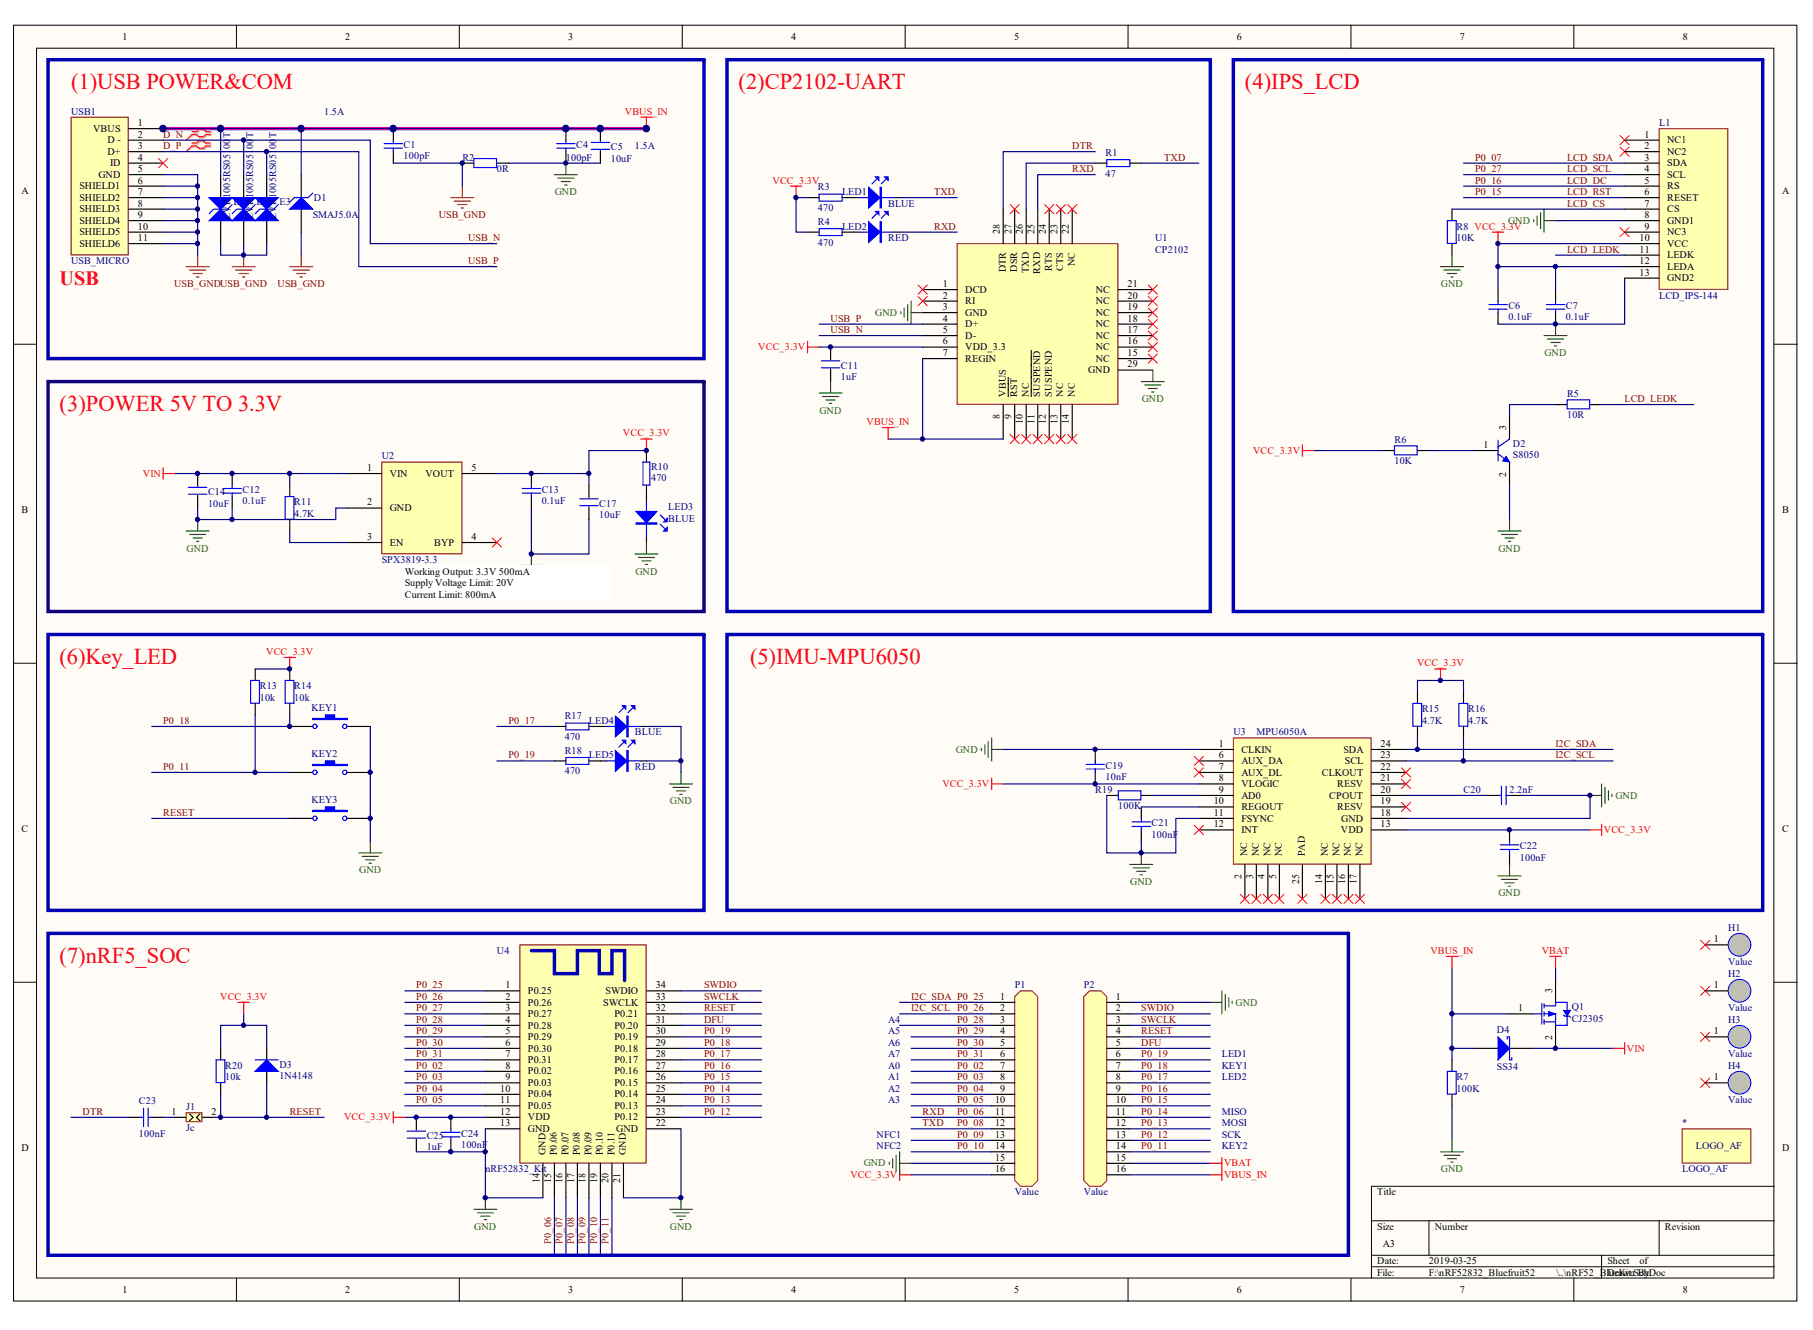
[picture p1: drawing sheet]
<svg xmlns="http://www.w3.org/2000/svg" width="277mm" height="203mm" viewBox="0 0 277 203" stroke-linecap="round" stroke-linejoin="round" font-family="sans-serif">
<defs><g id="words">
<g font-size="3.4" fill="#f00">
<text x="10.9" y="13.6">(1)USB POWER&amp;COM</text>
<text x="112.8" y="13.6">(2)CP2102-UART</text>
<text x="190.1" y="13.6">(4)IPS_LCD</text>
<text x="9.1" y="62.8">(3)POWER 5V TO 3.3V</text>
<text x="9.1" y="101.4">(6)Key_LED</text>
<text x="114.6" y="101.4">(5)IMU-MPU6050</text>
<text x="9.1" y="147.1">(7)nRF5_SOC</text>
</g>
<text font-size="3.1" fill="#f00" x="9.1" y="43.5">USB</text>
<g font-size="1.5">
<text x="18.7" y="6.1">1</text>
<text x="52.7" y="6.1">2</text>
<text x="86.8" y="6.1">3</text>
<text x="120.8" y="6.1">4</text>
<text x="154.9" y="6.1">5</text>
<text x="188.9" y="6.1">6</text>
<text x="223" y="6.1">7</text>
<text x="257" y="6.1">8</text>
<text x="14.2" y="20.1">VBUS</text>
<text x="16.4" y="23.7">D+</text>
<text x="16.4" y="21.9">D -</text>
<text x="21.1" y="19.3">1</text>
<text x="21.1" y="21">2</text>
<text x="21.1" y="22.8">3</text>
<text x="251.2" y="21">1</text>
<text x="251.2" y="22.8">2</text>
<text x="254.7" y="21.9">NC1</text>
<text x="254.7" y="23.7">NC2</text>
<text x="3.3" y="29.6">A</text>
<text x="12.1" y="28.9">SHIELD1</text>
<text x="15" y="27.2">GND</text>
<text x="16.8" y="25.4">ID</text>
<text x="21.1" y="26.3">5</text>
<text x="21.1" y="24.5">4</text>
<text x="21.1" y="28">6</text>
<text x="21.1" y="29.8">7</text>
<text x="251.2" y="24.5">3</text>
<text x="251.2" y="26.3">4</text>
<text x="251.2" y="28">5</text>
<text x="251.2" y="29.8">6</text>
<text x="254.7" y="25.4">SDA</text>
<text x="254.7" y="27.2">SCL</text>
<text x="254.7" y="28.9">RS</text>
<text x="272.2" y="29.6">A</text>
<text x="12.1" y="30.7">SHIELD2</text>
<text x="12.1" y="32.4">SHIELD3</text>
<text x="12.1" y="34.2">SHIELD4</text>
<text x="12.1" y="35.9">SHIELD5</text>
<text x="21.1" y="31.6">8</text>
<text x="21.1" y="33.3">9</text>
<text x="21.1" y="35.1">10</text>
<text x="152.7" y="35.8" transform="rotate(-90 152.7 35.8)">28</text>
<text x="154.5" y="35.8" transform="rotate(-90 154.5 35.8)">27</text>
<text x="156.2" y="35.8" transform="rotate(-90 156.2 35.8)">26</text>
<text x="158" y="35.8" transform="rotate(-90 158 35.8)">25</text>
<text x="159.8" y="35.8" transform="rotate(-90 159.8 35.8)">24</text>
<text x="161.5" y="35.8" transform="rotate(-90 161.5 35.8)">23</text>
<text x="163.3" y="35.8" transform="rotate(-90 163.3 35.8)">22</text>
<text x="251.2" y="31.6">7</text>
<text x="251.2" y="33.3">8</text>
<text x="251.2" y="35.1">9</text>
<text x="254.7" y="30.7">RESET</text>
<text x="254.7" y="32.4">CS</text>
<text x="254.7" y="34.2">GND1</text>
<text x="254.7" y="35.9">NC3</text>
<text x="12.1" y="37.7">SHIELD6</text>
<text x="21.1" y="36.8">11</text>
<text x="153.6" y="41.6" transform="rotate(-90 153.6 41.6)">DTR</text>
<text x="155.4" y="41.5" transform="rotate(-90 155.4 41.5)">DSR</text>
<text x="157.1" y="41.7" transform="rotate(-90 157.1 41.7)">TXD</text>
<text x="158.9" y="41.8" transform="rotate(-90 158.9 41.8)">RXD</text>
<text x="160.6" y="41.4" transform="rotate(-90 160.6 41.4)">RTS</text>
<text x="162.4" y="41.4" transform="rotate(-90 162.4 41.4)">CTS</text>
<text x="164.2" y="40.6" transform="rotate(-90 164.2 40.6)">NC</text>
<text x="250.4" y="36.8">10</text>
<text x="250.4" y="38.6">11</text>
<text x="250.4" y="40.3">12</text>
<text x="254.7" y="37.7">VCC</text>
<text x="254.7" y="39.5">LEDK</text>
<text x="254.7" y="41.2">LEDA</text>
<text x="144" y="43.9">1</text>
<text x="144" y="45.6">2</text>
<text x="144" y="47.4">3</text>
<text x="147.4" y="44.7">DCD</text>
<text x="147.4" y="46.5">RI</text>
<text x="167.4" y="46.5">NC</text>
<text x="167.4" y="44.7">NC</text>
<text x="172.2" y="47.4">19</text>
<text x="172.2" y="45.6">20</text>
<text x="172.2" y="43.9">21</text>
<text x="250.4" y="42.1">13</text>
<text x="254.7" y="43">GND2</text>
<text x="144" y="49.1">4</text>
<text x="144" y="50.9">5</text>
<text x="144" y="52.6">6</text>
<text x="147.4" y="48.2">GND</text>
<text x="147.4" y="50">D+</text>
<text x="147.4" y="51.8">D-</text>
<text x="147.4" y="53.5">VDD_3.3</text>
<text x="167.4" y="53.5">NC</text>
<text x="167.4" y="51.8">NC</text>
<text x="167.4" y="50">NC</text>
<text x="167.4" y="48.2">NC</text>
<text x="172.2" y="52.6">16</text>
<text x="172.2" y="50.9">17</text>
<text x="172.2" y="49.1">18</text>
<text x="144" y="54.4">7</text>
<text x="147.4" y="55.3">REGIN</text>
<text x="166.2" y="57">GND</text>
<text x="167.4" y="55.3">NC</text>
<text x="172.2" y="54.4">15</text>
<text x="172.2" y="56.1">29</text>
<text x="152.7" y="64" transform="rotate(-90 152.7 64)">8</text>
<text x="153.6" y="60.6" transform="rotate(-90 153.6 60.6)">VBUS</text>
<text x="154.5" y="64" transform="rotate(-90 154.5 64)">9</text>
<text x="155.4" y="60.6" transform="rotate(-90 155.4 60.6)">RST</text>
<text x="156.2" y="64.8" transform="rotate(-90 156.2 64.8)">10</text>
<text x="157.1" y="60.6" transform="rotate(-90 157.1 60.6)">NC</text>
<text x="158" y="64.8" transform="rotate(-90 158 64.8)">11</text>
<text x="158.9" y="60.6" transform="rotate(-90 158.9 60.6)">SUSPEND</text>
<text x="159.8" y="64.8" transform="rotate(-90 159.8 64.8)">12</text>
<text x="160.6" y="60.6" transform="rotate(-90 160.6 60.6)">SUSPEND</text>
<text x="161.5" y="64.8" transform="rotate(-90 161.5 64.8)">13</text>
<text x="162.4" y="60.6" transform="rotate(-90 162.4 60.6)">NC</text>
<text x="163.3" y="64.8" transform="rotate(-90 163.3 64.8)">14</text>
<text x="164.2" y="60.6" transform="rotate(-90 164.2 60.6)">NC</text>
<text x="230.1" y="65.7" transform="rotate(-90 230.1 65.7)">3</text>
<text x="56.1" y="72">1</text>
<text x="72" y="72">5</text>
<text x="226.6" y="68.4">1</text>
<text x="56.1" y="77.2">2</text>
<text x="59.5" y="72.8">VIN</text>
<text x="65" y="72.8">VOUT</text>
<text x="230.1" y="72.8" transform="rotate(-90 230.1 72.8)">2</text>
<text x="3.3" y="78.3">B</text>
<text x="56.1" y="82.5">3</text>
<text x="59.5" y="78.1">GND</text>
<text x="59.5" y="83.4">EN</text>
<text x="66.3" y="83.4">BYP</text>
<text x="72" y="82.5">4</text>
<text x="272.2" y="78.3">B</text>
<text x="61.8" y="87.8">Working Output: 3.3V 500mA</text>
<text x="61.8" y="89.6">Supply Voltage Limit: 20V GND</text>
<text x="61.8" y="91.3">Current Limit: 800mA</text>
<text x="186.2" y="114.1">1</text>
<text x="186.2" y="115.9">6</text>
<text x="186.2" y="117.6">7</text>
<text x="186.2" y="119.4">8</text>
<text x="189.6" y="115">CLKIN</text>
<text x="189.6" y="116.7">AUX_DA</text>
<text x="189.6" y="118.5">AUX_DL</text>
<text x="201.9" y="118.5">CLKOUT</text>
<text x="205.2" y="115">SDA</text>
<text x="205.4" y="116.7">SCL</text>
<text x="210.9" y="119.4">21</text>
<text x="210.9" y="117.6">22</text>
<text x="210.9" y="115.9">23</text>
<text x="210.9" y="114.1">24</text>
<text x="185.4" y="124.6">11</text>
<text x="185.4" y="122.9">10</text>
<text x="186.2" y="121.1">9</text>
<text x="189.6" y="120.3">VLOGIC</text>
<text x="189.6" y="125.5">FSYNC</text>
<text x="189.6" y="123.8">REGOUT</text>
<text x="189.6" y="122">AD0</text>
<text x="203.1" y="122">CPOUT</text>
<text x="204.2" y="120.3">RESV</text>
<text x="204.2" y="123.8">RESV</text>
<text x="204.9" y="125.5">GND</text>
<text x="210.9" y="124.6">18</text>
<text x="210.9" y="122.9">19</text>
<text x="210.9" y="121.1">20</text>
<text x="3.3" y="127.1">C</text>
<text x="185.4" y="126.4">12</text>
<text x="189.6" y="127.3">INT</text>
<text x="190.5" y="130.8" transform="rotate(-90 190.5 130.8)">NC</text>
<text x="192.3" y="130.8" transform="rotate(-90 192.3 130.8)">NC</text>
<text x="194" y="130.8" transform="rotate(-90 194 130.8)">NC</text>
<text x="195.8" y="130.8" transform="rotate(-90 195.8 130.8)">NC</text>
<text x="199.3" y="130.8" transform="rotate(-90 199.3 130.8)">PAD</text>
<text x="202.8" y="130.8" transform="rotate(-90 202.8 130.8)">NC</text>
<text x="204.6" y="130.8" transform="rotate(-90 204.6 130.8)">NC</text>
<text x="204.8" y="127.3">VDD</text>
<text x="206.3" y="130.8" transform="rotate(-90 206.3 130.8)">NC</text>
<text x="208.1" y="130.8" transform="rotate(-90 208.1 130.8)">NC</text>
<text x="210.9" y="126.4">13</text>
<text x="272.2" y="127.1">C</text>
<text x="189.6" y="134.3" transform="rotate(-90 189.6 134.3)">2</text>
<text x="191.4" y="134.3" transform="rotate(-90 191.4 134.3)">3</text>
<text x="193.2" y="134.3" transform="rotate(-90 193.2 134.3)">4</text>
<text x="194.9" y="134.3" transform="rotate(-90 194.9 134.3)">5</text>
<text x="198.4" y="135.1" transform="rotate(-90 198.4 135.1)">25</text>
<text x="202" y="135.1" transform="rotate(-90 202 135.1)">14</text>
<text x="203.7" y="135.1" transform="rotate(-90 203.7 135.1)">15</text>
<text x="205.5" y="135.1" transform="rotate(-90 205.5 135.1)">16</text>
<text x="207.2" y="135.1" transform="rotate(-90 207.2 135.1)">17</text>
<text x="261.8" y="144">1</text>
<text x="77.2" y="151">1</text>
<text x="77.2" y="152.7">2</text>
<text x="77.2" y="154.5">3</text>
<text x="80.6" y="151.9">P0.25</text>
<text x="80.6" y="153.6">P0.26</text>
<text x="80.6" y="155.4">P0.27</text>
<text x="92.2" y="153.6">SWCLK</text>
<text x="92.5" y="151.9">SWDIO</text>
<text x="93.8" y="155.4">P0.21</text>
<text x="100.2" y="154.5">32</text>
<text x="100.2" y="152.7">33</text>
<text x="100.2" y="151">34</text>
<text x="152.8" y="152.7">1</text>
<text x="152.8" y="154.5">2</text>
<text x="170.5" y="152.7">1</text>
<text x="170.5" y="154.5">2</text>
<text x="231.9" y="154.5">1</text>
<text x="237.1" y="151.7" transform="rotate(-90 237.1 151.7)">3</text>
<text x="261.8" y="151">1</text>
<text x="77.2" y="156.3">4</text>
<text x="77.2" y="158">5</text>
<text x="77.2" y="159.8">6</text>
<text x="77.2" y="161.5">7</text>
<text x="80.6" y="157.1">P0.28</text>
<text x="80.6" y="158.9">P0.29</text>
<text x="80.6" y="160.7">P0.30</text>
<text x="93.8" y="160.7">P0.18</text>
<text x="93.8" y="158.9">P0.19</text>
<text x="93.8" y="157.1">P0.20</text>
<text x="100.2" y="161.5">28</text>
<text x="100.2" y="159.8">29</text>
<text x="100.2" y="158">30</text>
<text x="100.2" y="156.3">31</text>
<text x="152.8" y="156.3">3</text>
<text x="152.8" y="158">4</text>
<text x="152.8" y="159.8">5</text>
<text x="152.8" y="161.5">6</text>
<text x="170.5" y="156.3">3</text>
<text x="170.5" y="158">4</text>
<text x="170.5" y="159.8">5</text>
<text x="170.5" y="161.5">6</text>
<text x="237.1" y="158.9" transform="rotate(-90 237.1 158.9)">2</text>
<text x="261.8" y="158">1</text>
<text x="76.4" y="166.8">10</text>
<text x="77.2" y="163.3">8</text>
<text x="77.2" y="165">9</text>
<text x="80.6" y="162.4">P0.31</text>
<text x="80.6" y="164.2">P0.02</text>
<text x="80.6" y="165.9">P0.03</text>
<text x="80.6" y="167.7">P0.04</text>
<text x="93.8" y="167.7">P0.14</text>
<text x="93.8" y="165.9">P0.15</text>
<text x="93.8" y="164.2">P0.16</text>
<text x="93.8" y="162.4">P0.17</text>
<text x="100.2" y="166.8">25</text>
<text x="100.2" y="165">26</text>
<text x="100.2" y="163.3">27</text>
<text x="152.8" y="163.3">7</text>
<text x="152.8" y="165">8</text>
<text x="152.8" y="166.8">9</text>
<text x="170.5" y="163.3">7</text>
<text x="170.5" y="165">8</text>
<text x="170.5" y="166.8">9</text>
<text x="261.8" y="165">1</text>
<text x="26.2" y="170.3">1</text>
<text x="32.3" y="170.3">2</text>
<text x="76.4" y="168.6">11</text>
<text x="76.4" y="170.3">12</text>
<text x="76.4" y="172.1">13</text>
<text x="80.6" y="169.4">P0.05</text>
<text x="80.6" y="171.2">VDD</text>
<text x="80.6" y="172.9">GND</text>
<text x="93.8" y="171.2">P0.12</text>
<text x="93.8" y="169.4">P0.13</text>
<text x="94.1" y="172.9">GND</text>
<text x="100.2" y="172.1">22</text>
<text x="100.2" y="170.3">23</text>
<text x="100.2" y="168.6">24</text>
<text x="152" y="168.6">10</text>
<text x="152" y="170.3">11</text>
<text x="152" y="172.1">12</text>
<text x="152" y="173.8">13</text>
<text x="170.5" y="168.6">10</text>
<text x="170.5" y="170.3">11</text>
<text x="170.5" y="172.1">12</text>
<text x="170.5" y="173.8">13</text>
<text x="3.3" y="175.8">D</text>
<text x="83.3" y="176.5" transform="rotate(-90 83.3 176.5)">GND</text>
<text x="85.1" y="176.5" transform="rotate(-90 85.1 176.5)">P0.06</text>
<text x="86.8" y="176.5" transform="rotate(-90 86.8 176.5)">P0.07</text>
<text x="88.6" y="176.5" transform="rotate(-90 88.6 176.5)">P0.08</text>
<text x="90.3" y="176.5" transform="rotate(-90 90.3 176.5)">P0.09</text>
<text x="92.1" y="176.5" transform="rotate(-90 92.1 176.5)">P0.10</text>
<text x="93.8" y="176.5" transform="rotate(-90 93.8 176.5)">P0.11</text>
<text x="95.6" y="176.5" transform="rotate(-90 95.6 176.5)">GND</text>
<text x="152" y="175.6">14</text>
<text x="152" y="177.3">15</text>
<text x="152" y="179.1">16</text>
<text x="170.5" y="175.6">14</text>
<text x="170.5" y="177.3">15</text>
<text x="170.5" y="179.1">16</text>
<text x="272.2" y="175.8">D</text>
<text x="82.4" y="180.7" transform="rotate(-90 82.4 180.7)">14</text>
<text x="84.2" y="180.7" transform="rotate(-90 84.2 180.7)">15</text>
<text x="85.9" y="180.7" transform="rotate(-90 85.9 180.7)">16</text>
<text x="87.7" y="180.7" transform="rotate(-90 87.7 180.7)">17</text>
<text x="89.5" y="180.7" transform="rotate(-90 89.5 180.7)">18</text>
<text x="91.2" y="180.7" transform="rotate(-90 91.2 180.7)">19</text>
<text x="93" y="180.7" transform="rotate(-90 93 180.7)">20</text>
<text x="94.7" y="180.7" transform="rotate(-90 94.7 180.7)">21</text>
<text x="210.4" y="182.6">Title</text>
<text x="210.4" y="187.9">Size</text>
<text x="211.2" y="190.5">A3</text>
<text x="219.2" y="187.9">Number</text>
<text x="254.3" y="187.9">Revision</text>
<text x="18.7" y="197.6">1</text>
<text x="52.7" y="197.6">2</text>
<text x="86.8" y="197.6">3</text>
<text x="120.8" y="197.6">4</text>
<text x="154.9" y="197.6">5</text>
<text x="188.9" y="197.6">6</text>
<text x="210.4" y="193.2">Date:</text>
<text x="210.4" y="194.9">File:</text>
<text x="218.3" y="193.2">2019-03-25</text>
<text x="218.3" y="194.9">F:\nRF52832_Bluefruit52</text>
<text x="223" y="197.6">7</text>
<text x="237.7" y="194.9">\..\nRF52_BlDrawn chDoc</text>
<text x="245.5" y="193.2">Sheet</text>
<text x="245.8" y="194.9">ueKit.SBy:</text>
<text x="250.4" y="193.2">of</text>
<text x="257" y="197.6">8</text>
</g>
<g font-size="1.5" fill="#000080">
<text x="10.9" y="17.5">USB1</text>
<text x="49.5" y="17.5">1.5A</text>
<text x="35.1" y="22.7" transform="rotate(-90 35.1 22.7)">00</text>
<text x="35.1" y="21.1" transform="rotate(-90 35.1 21.1)">T</text>
<text x="38.7" y="22.7" transform="rotate(-90 38.7 22.7)">00</text>
<text x="38.7" y="21.1" transform="rotate(-90 38.7 21.1)">T</text>
<text x="42.2" y="22.7" transform="rotate(-90 42.2 22.7)">00</text>
<text x="42.2" y="21.1" transform="rotate(-90 42.2 21.1)">T</text>
<text x="61.7" y="22.6">C1</text>
<text x="88" y="22.6">C4</text>
<text x="93.3" y="23">C5</text>
<text x="97" y="22.8">1.5A</text>
<text x="168.9" y="23.8">R1</text>
<text x="253.4" y="19.3">L1</text>
<text x="61.7" y="24.4">100pF</text>
<text x="70.6" y="24.5">R2</text>
<text x="75.9" y="26.3">0R</text>
<text x="86.4" y="24.5">100pF</text>
<text x="93.3" y="24.7">10uF</text>
<text x="124.9" y="29.1">R3</text>
<text x="128.6" y="29.8">LED1</text>
<text x="168.9" y="27">47</text>
<text x="35.1" y="33.5" transform="rotate(-90 35.1 33.5)">CVR1005RS051</text>
<text x="35.6" y="31.4">E1</text>
<text x="38.7" y="33.5" transform="rotate(-90 38.7 33.5)">CVR1005RS051</text>
<text x="39.2" y="31.4">E2</text>
<text x="42.2" y="33.5" transform="rotate(-90 42.2 33.5)">CVR1005RS051</text>
<text x="42.7" y="31.4">E3</text>
<text x="47.8" y="33.3">SMAJ5.0A</text>
<text x="47.9" y="30.7">D1</text>
<text x="124.9" y="32.3">470</text>
<text x="124.9" y="34.4">R4</text>
<text x="128.6" y="35.1">LED2</text>
<text x="135.7" y="31.6">BLUE</text>
<text x="222.5" y="35.1">R8 VCC_3.3V</text>
<text x="10.9" y="40.3">USB_MICRO</text>
<text x="124.9" y="37.5">470</text>
<text x="135.7" y="36.8">RED</text>
<text x="176.4" y="36.8">U1</text>
<text x="176.4" y="38.6">CP2102</text>
<text x="222.5" y="36.8">10K</text>
<text x="230.4" y="47.2">C6</text>
<text x="239.2" y="47.2">C7</text>
<text x="253.4" y="45.6">LCD_IPS-144</text>
<text x="230.4" y="48.9">0.1uF</text>
<text x="239.2" y="48.9">0.1uF</text>
<text x="128.5" y="58.1">1uF</text>
<text x="128.5" y="56.3">C11</text>
<text x="239.4" y="63.9">10R</text>
<text x="239.4" y="60.7">R5</text>
<text x="58.3" y="70.2">U2</text>
<text x="99.4" y="71.8">R10</text>
<text x="213" y="70.9">10K</text>
<text x="213" y="67.7">R6</text>
<text x="231.1" y="68.3">D2</text>
<text x="231.1" y="70">S8050</text>
<text x="31.8" y="77.4">10uF</text>
<text x="31.8" y="75.6">C14</text>
<text x="37" y="77">0.1uF</text>
<text x="37" y="75.3">C12</text>
<text x="45" y="77.2">R11</text>
<text x="82.7" y="77">0.1uF</text>
<text x="82.7" y="75.3">C13</text>
<text x="91.5" y="77.4">C17</text>
<text x="99.4" y="73.5">470</text>
<text x="102.1" y="77.9">LED3</text>
<text x="45" y="79">4.7K</text>
<text x="91.5" y="79.2">10uF</text>
<text x="102.1" y="79.7">BLUE</text>
<text x="58.3" y="86">SPX3819-3.3</text>
<text x="39.7" y="105.3">R13</text>
<text x="39.7" y="107.1">10k</text>
<text x="45" y="105.3">R14</text>
<text x="45" y="107.1">10k</text>
<text x="47.6" y="108.7">KEY1</text>
<text x="86.3" y="109.9">R17</text>
<text x="86.3" y="113.1">470</text>
<text x="90" y="110.6">LED4</text>
<text x="97" y="112.4">BLUE</text>
<text x="188.4" y="112.4">U3</text>
<text x="191.9" y="112.4">MPU6050A</text>
<text x="217.2" y="108.8">R15</text>
<text x="217.2" y="110.6">4.7K</text>
<text x="224.2" y="108.8">R16</text>
<text x="224.2" y="110.6">4.7K</text>
<text x="47.6" y="115.7">KEY2</text>
<text x="86.3" y="115.2">R18</text>
<text x="86.3" y="118.3">470</text>
<text x="90" y="115.9">LED5</text>
<text x="97" y="117.6">RED</text>
<text x="168.9" y="117.4">C19</text>
<text x="168.9" y="119.2">10nF</text>
<text x="47.6" y="122.7">KEY3</text>
<text x="167.3" y="121.1">R19</text>
<text x="170.8" y="123.6">100K</text>
<text x="223.5" y="121.1">C20</text>
<text x="230.6" y="121.1">2.2nF</text>
<text x="175.9" y="126.2">C21</text>
<text x="175.9" y="128">100nF</text>
<text x="232.2" y="129.7">C22</text>
<text x="232.2" y="131.5">100nF</text>
<text x="264" y="142.2">H1</text>
<text x="75.9" y="145.7">U4</text>
<text x="264" y="147.5">Value</text>
<text x="264" y="149.2">H2</text>
<text x="155" y="151">P1</text>
<text x="165.5" y="151">P2</text>
<text x="240.1" y="154.3">Q1</text>
<text x="264" y="154.5">Value</text>
<text x="135.7" y="156.3">A4</text>
<text x="135.7" y="158">A5</text>
<text x="135.7" y="159.8">A6</text>
<text x="135.7" y="161.5">A7</text>
<text x="186.6" y="161.5">LED1</text>
<text x="228.6" y="157.8">D4</text>
<text x="240.1" y="156.1">CJ2305</text>
<text x="264" y="156.3">H3</text>
<text x="264" y="161.5">Value</text>
<text x="34.4" y="163.3">R20</text>
<text x="34.4" y="165">10k</text>
<text x="42.7" y="163.1">D3</text>
<text x="42.7" y="164.9">1N4148</text>
<text x="135.7" y="163.3">A0</text>
<text x="135.7" y="165">A1</text>
<text x="135.7" y="166.8">A2</text>
<text x="186.6" y="165">LED2</text>
<text x="186.6" y="163.3">KEY1</text>
<text x="222.5" y="166.8">100K</text>
<text x="222.5" y="165">R7</text>
<text x="228.6" y="163.5">SS34</text>
<text x="264" y="163.3">H4</text>
<text x="21.2" y="168.7">C23</text>
<text x="21.2" y="173.6">100nF</text>
<text x="28.4" y="169.6">J1</text>
<text x="28.4" y="172.8">Jc</text>
<text x="65.2" y="174">C25</text>
<text x="70.4" y="173.6">C24</text>
<text x="133.9" y="173.8">NFC1</text>
<text x="135.7" y="168.6">A3</text>
<text x="186.6" y="173.8">SCK</text>
<text x="186.6" y="172.1">MOSI</text>
<text x="186.6" y="170.3">MISO</text>
<text x="256.9" y="172.1">*</text>
<text x="264" y="168.6">Value</text>
<text x="65.2" y="175.8">1uF</text>
<text x="70.4" y="175.4">100nF</text>
<text x="74.1" y="179.1">nRF52832_Ki</text>
<text x="83.1" y="179.1">t</text>
<text x="133.9" y="175.6">NFC2</text>
<text x="186.6" y="175.6">KEY2</text>
<text x="256.9" y="179.1">LOGO_AF</text>
<text x="259.1" y="175.6">LOGO_AF</text>
<text x="155" y="182.6">Value</text>
<text x="165.5" y="182.6">Value</text>
</g>
<g font-size="1.5" fill="#f00">
<text x="95.5" y="17.5">VBUS_IN</text>
<text x="118" y="28">VCC_3.3V</text>
<text x="115.8" y="53.5">VCC_3.3V</text>
<text x="132.4" y="64.9">VBUS_IN</text>
<text x="95.2" y="66.7">VCC_3.3V</text>
<text x="191.4" y="69.3">VCC_3.3V</text>
<text x="21.8" y="72.8">VIN</text>
<text x="40.7" y="100.1">VCC_3.3V</text>
<text x="216.4" y="101.8">VCC_3.3V</text>
<text x="144" y="120.3">VCC_3.3V</text>
<text x="245" y="127.3">VCC_3.3V</text>
<text x="218.5" y="145.7">VBUS_IN</text>
<text x="235.5" y="145.7">VBAT</text>
<text x="33.6" y="152.7">VCC_3.3V</text>
<text x="248.5" y="160.7">VIN</text>
<text x="52.6" y="171.2">VCC_3.3V</text>
<text x="129.9" y="180">VCC_3.3V</text>
<text x="187" y="180">VBUS_IN</text>
<text x="187" y="178.2">VBAT</text>
</g>
<g font-size="1.5" fill="#800000">
<text x="24.9" y="21">D_N</text>
<text x="24.9" y="22.8">D_P</text>
<text x="163.8" y="22.8">DTR</text>
<text x="142.7" y="29.8">TXD</text>
<text x="163.8" y="26.3">RXD</text>
<text x="177.8" y="24.5">TXD</text>
<text x="225.3" y="24.5">P0_07</text>
<text x="225.3" y="26.3">P0_27</text>
<text x="225.3" y="28">P0_16</text>
<text x="225.3" y="29.8">P0_15</text>
<text x="239.4" y="24.5">LCD_SDA</text>
<text x="239.4" y="26.3">LCD_SCL</text>
<text x="239.4" y="29.8">LCD_RST</text>
<text x="239.4" y="28">LCD_DC</text>
<text x="67" y="33.3">USB_GND</text>
<text x="142.7" y="35.1">RXD</text>
<text x="239.4" y="31.6">LCD_CS</text>
<text x="71.5" y="40.3">USB_P</text>
<text x="71.5" y="36.8">USB_N</text>
<text x="239.4" y="38.6">LCD_LEDK</text>
<text x="26.6" y="43.9">USB_GNDUSB_GND</text>
<text x="42.4" y="43.9">USB_GND</text>
<text x="126.9" y="49.1">USB_P</text>
<text x="126.9" y="50.9">USB_N</text>
<text x="248.2" y="61.4">LCD_LEDK</text>
<text x="24.9" y="110.6">P0_18</text>
<text x="77.7" y="110.6">P0_17</text>
<text x="24.9" y="117.6">P0_11</text>
<text x="77.7" y="115.9">P0_19</text>
<text x="237.6" y="114.1">I2C_SDA</text>
<text x="237.6" y="115.9">I2C_SCL</text>
<text x="24.9" y="124.6">RESET</text>
<text x="63.6" y="151">P0_25</text>
<text x="63.6" y="152.7">P0_26</text>
<text x="63.6" y="154.5">P0_27</text>
<text x="107.5" y="154.5">RESET</text>
<text x="107.5" y="151">SWDIO</text>
<text x="107.5" y="152.7">SWCLK</text>
<text x="139.2" y="152.7">I2C_SDA P0_25</text>
<text x="139.2" y="154.5">I2C_SCL P0_26</text>
<text x="174.3" y="154.5">SWDIO</text>
<text x="63.6" y="156.3">P0_28</text>
<text x="63.6" y="158">P0_29</text>
<text x="63.6" y="159.8">P0_30</text>
<text x="63.6" y="161.5">P0_31</text>
<text x="107.5" y="161.5">P0_17</text>
<text x="107.5" y="159.8">P0_18</text>
<text x="107.5" y="158">P0_19</text>
<text x="107.5" y="156.3">DFU</text>
<text x="146.2" y="156.3">P0_28</text>
<text x="146.2" y="158">P0_29</text>
<text x="146.2" y="159.8">P0_30</text>
<text x="146.2" y="161.5">P0_31</text>
<text x="174.3" y="161.5">P0_19</text>
<text x="174.3" y="159.8">DFU</text>
<text x="174.3" y="158">RESET</text>
<text x="174.3" y="156.3">SWCLK</text>
<text x="63.6" y="163.3">P0_02</text>
<text x="63.6" y="165">P0_03</text>
<text x="63.6" y="166.8">P0_04</text>
<text x="107.5" y="166.8">P0_14</text>
<text x="107.5" y="165">P0_15</text>
<text x="107.5" y="163.3">P0_16</text>
<text x="146.2" y="163.3">P0_02</text>
<text x="146.2" y="165">P0_03</text>
<text x="146.2" y="166.8">P0_04</text>
<text x="174.3" y="166.8">P0_16</text>
<text x="174.3" y="165">P0_17</text>
<text x="174.3" y="163.3">P0_18</text>
<text x="12.6" y="170.3">DTR</text>
<text x="44.3" y="170.3">RESET</text>
<text x="63.6" y="168.6">P0_05</text>
<text x="107.5" y="170.3">P0_12</text>
<text x="107.5" y="168.6">P0_13</text>
<text x="140.9" y="172.1">TXD</text>
<text x="140.9" y="170.3">RXD</text>
<text x="146.2" y="168.6">P0_05</text>
<text x="146.2" y="170.3">P0_06</text>
<text x="146.2" y="172.1">P0_08</text>
<text x="146.2" y="173.8">P0_09</text>
<text x="174.3" y="173.8">P0_12</text>
<text x="174.3" y="172.1">P0_13</text>
<text x="174.3" y="170.3">P0_14</text>
<text x="174.3" y="168.6">P0_15</text>
<text x="146.2" y="175.6">P0_10</text>
<text x="174.3" y="175.6">P0_11</text>
<text x="84.2" y="190" transform="rotate(-90 84.2 190)">P0_06</text>
<text x="85.9" y="190" transform="rotate(-90 85.9 190)">P0_07</text>
<text x="87.7" y="190" transform="rotate(-90 87.7 190)">P0_08</text>
<text x="89.5" y="190" transform="rotate(-90 89.5 190)">P0_09</text>
<text x="91.2" y="190" transform="rotate(-90 91.2 190)">P0_10</text>
<text x="93" y="190" transform="rotate(-90 93 190)">P0_11</text>
</g>
<g font-size="1.5" fill="#008000">
<text x="84.8" y="29.8">GND</text>
<text x="230.4" y="34.2">GND</text>
<text x="220.1" y="43.9">GND</text>
<text x="133.7" y="48.2">GND</text>
<text x="235.9" y="54.4">GND</text>
<text x="125.2" y="63.2">GND</text>
<text x="174.4" y="61.4">GND</text>
<text x="28.5" y="84.3">GND</text>
<text x="97.1" y="87.8">GND</text>
<text x="228.9" y="84.3">GND</text>
<text x="146" y="115">GND</text>
<text x="102.3" y="122.9">GND</text>
<text x="246.7" y="122">GND</text>
<text x="54.9" y="133.4">GND</text>
<text x="172.6" y="135.2">GND</text>
<text x="228.9" y="137">GND</text>
<text x="188.7" y="153.6">GND</text>
<text x="131.9" y="178.2">GND</text>
<text x="220.1" y="179.1">GND</text>
<text x="72.4" y="187.9">GND</text>
<text x="102.3" y="187.9">GND</text>
</g>
</g></defs>
<g fill="#fffcf8" stroke="#000" stroke-width=".15">
<path d="M2.1 3.9h272.4v194.9h-272.4z"/>
<path d="M5.6 7.4h265.4v187.9h-265.4z"/>
</g>
<g fill="none" stroke="#000" stroke-width=".15">
<path d="M36.1 3.9v3.5M70.2 3.9v3.5M104.2 3.9v3.5M138.3 3.9v3.5M172.3 3.9v3.5M206.4 3.9v3.5M240.4 3.9v3.5M2.1 52.6h3.5M271 52.6h3.5M2.1 101.3h3.5M271 101.3h3.5M2.1 150.1h3.5"/>
<path d="M271 150.1h3.5M36.1 195.3v3.5M70.2 195.3v3.5M104.2 195.3v3.5M138.3 195.3v3.5M172.3 195.3v3.5M206.4 195.3v3.5M209.5 186.5h61.5M209.5 191.8h61.5M209.5 193.5h61.5M218.3 186.5v5.3M240.4 195.3v3.5"/>
<path d="M244.6 191.8v3.5M253.4 186.5v5.3M271 181.2h-61.5v14.1"/>
</g>
<path d="M79.4 144.4h19.3v33.3h-19.3z" fill="#ffffb0" stroke="#800000" stroke-width=".15"/>
<g fill="none" stroke="#000" stroke-width=".18">
<path d="M74.1 151.4h5.3M74.1 153.1h5.3M74.1 154.9h5.3M74.1 156.7h5.3M74.1 158.4h5.3M98.7 151.4h5.3M98.7 153.1h5.3M98.7 154.9h5.3M98.7 156.7h5.3M98.7 158.4h5.3M74.1 160.2h5.3M74.1 161.9h5.3"/>
<path d="M74.1 163.7h5.3M74.1 165.4h5.3M74.1 167.2h5.3M74.1 169h5.3M74.1 170.7h5.3M74.1 172.5h5.3M82.9 177.7v5.3M84.7 177.7v5.3M86.4 177.7v5.3M88.2 177.7v5.3M90 177.7v5.3M91.7 177.7v5.3"/>
<path d="M93.5 177.7v5.3M95.2 177.7v5.3M98.7 160.2h5.3M98.7 161.9h5.3M98.7 163.7h5.3M98.7 165.4h5.3M98.7 167.2h5.3M98.7 169h5.3M98.7 170.7h5.3M98.7 172.5h5.3"/>
</g>
<path d="M81.2 145.2h3.5v3.6h3.5v-3.6h3.3v3.6h2v-3.6h1.9v4.6" fill="none" stroke="#0000b4" stroke-width=".53"/>
<path d="M10.9 17.9h8.7v21h-8.7z" fill="#ffffb0" stroke="#800000" stroke-width=".15"/>
<g fill="none" stroke="#000" stroke-width=".18">
<path d="M19.6 19.7h5.3M60.1 19.7v1.7M86.4 19.7v1.7M19.6 21.4h5.3M19.6 23.2h5.3M19.6 26.7h5.3M19.6 24.9h5.3M19.6 28.4h5.3M19.6 30.2h5.3M19.6 32h5.3M19.6 33.7h5.3M19.6 35.5h5.3"/>
<path d="M19.6 37.2h5.3M33.7 26.7v3.5M33.7 33.7v3.5M37.2 26.7v3.5M37.2 33.7v3.5M40.7 26.7v3.5M40.7 33.7v3.5M46 26.7v3.5M46 32v3.5M60.1 23.2v1.7M70.6 24.9h1.8M75.9 24.9h1.8"/>
<path d="M86.4 23.2v1.7M35.5 72.4v1.7M35.5 75.9v1.7M81.2 72.4v1.7M81.2 75.9v1.7M98.7 68.8v1.8M98.7 74.1v2.6M98.7 82v.9"/>
</g>
<g fill="none" stroke="#800000" stroke-width=".18">
<path d="M30.2 39v1.7M37.2 39v1.7M46 39v1.7M68.9 30.2h3.5M69.4 30.7h2.5M69.9 31.3h1.4M70.4 31.8h.4M70.6 28.4v1.8M28.4 40.7h3.6M29 41.3h2.4M29.5 41.8h1.4M30 42.3h.4"/>
<path d="M35.5 40.7h3.5M36 41.3h2.5M36.5 41.8h1.4M37 42.3h.4M44.3 40.7h3.5M44.8 41.3h2.4M45.3 41.8h1.4M45.8 42.3h.4"/>
</g>
<path d="M24.2 24.2l1.4 1.4M25.6 24.2l-1.4 1.4M29.3 20.5l-.9 .9M29.3 22.3l-.9 .9" fill="none" stroke="#f00" stroke-width=".15"/>
<g fill="#00f" stroke="#00f" stroke-width=".18">
<path d="M44.3 32l1.7-1.8 1.8 1.8z"/>
<path d="M32 33.7l1.7-1.7 1.8 1.7z"/>
<path d="M32 30.2h3.5l-1.8 1.8z"/>
<path d="M35.5 33.7l1.7-1.7 1.8 1.7z"/>
<path d="M35.5 30.2h3.5l-1.8 1.8z"/>
<path d="M39 33.7l1.7-1.7 1.8 1.7z"/>
<path d="M39 30.2h3.5l-1.8 1.8z"/>
<path d="M97.2 78.1h3.1l-1.6 1.8z"/>
<path d="M101.4 81.1l.5-.5v.5z"/>
<path d="M101.4 79.7l.5-.5v.5z"/>
<path d="M97.2 79.9h3.1v.2h-3.1z" fill-rule="evenodd"/>
</g>
<g fill="none" stroke="#00f" stroke-width=".18">
<path d="M35.5 31.3l-.7 .7h-2.1l-.7 .7M39 31.3l-.7 .7h-2.1l-.7 .7M42.5 31.3l-.7 .7h-2.1l-.7 .7M47.8 29.5l-.7 .7h-2.1l-.7 .7M58.7 21.9h2.8M58.7 22.6h2.8M60.1 21.4v.5M60.1 22.6v.6M72.4 24.2h3.4v1.4h-3.4zM85 21.9h2.8M85 22.6h2.8M86.4 21.4v.5"/>
<path d="M86.4 22.6v.6M34.1 74.6h2.8M34.1 75.3h2.8M35.5 74.1v.5M35.5 75.3v.6M79.8 74.6h2.8M79.8 75.3h2.8M81.2 74.1v.5M81.2 75.3v.6M98.2 70.6h1.1v3.5h-1.1zM98.7 76.7v5.3M100.9 78.7l.7 .7"/>
<path d="M100.9 80.1l.7 .7"/>
</g>
<path d="M29.5 20.3h.7l.3-.4h.7l.4 .4h.7M29.5 20.7h.7l.3 .4h.7l.4-.4h.7M29.5 22h.7l.3-.3h.7l.4 .3h.7M29.5 22.5h.7l.3 .3h.7l.4-.3h.7" fill="none" stroke="#d0a19e" stroke-width=".18"/>
<path d="M29.5 20.7l-1.1 .7M29.5 22.5l-1.1 .7" fill="none" stroke="#d0a19e" stroke-width=".15"/>
<path d="M97.9 17.9h1.7M98.7 17.9v1.8M29.3 20.1h.7l.4-.4h.7l.3 .4h.7M29.3 20.5h.7l.4 .4h.7l.3-.4h.7M29.3 21.9h.7l.4-.4h.7l.3 .4h.7M29.3 22.3h.7l.4 .3h.7l.3-.3h.7" fill="none" stroke="#f00" stroke-width=".18"/>
<g fill="none" stroke="#000080" stroke-width=".18">
<path d="M24.9 19.7h73.8M33.7 19.7v7M46 19.7v7M24.9 26.7h5.3v12.3M24.9 37.2h5.3M24.9 35.5h5.3M24.9 33.7h5.3M24.9 32h5.3M24.9 30.2h5.3M24.9 28.4h5.3M33.7 37.2v1.8h7v-1.8M37.2 21.4v5.3"/>
<path d="M37.2 37.2v1.8M40.7 23.2v3.5M46 35.5v3.5M60.1 24.9h10.5v3.5M77.7 24.9h14"/>
</g>
<path d="M24.9 19.7h73.8" fill="none" stroke="#f0f" stroke-width=".53"/>
<g fill="none" stroke="#008000" stroke-width=".18">
<path d="M84.7 26.7h3.5M85.2 27.2h2.5M85.7 27.7h1.4M86.3 28.3h.3M86.4 24.9v1.8M79.4 86.4h3.5M79.9 86.9h2.5M80.5 87.5h1.4M81 88h.3M81.2 84.6v1.8M97 84.6h3.5M97.5 85.2h2.5"/>
<path d="M98 85.7h1.4M98.6 86.2h.3M98.7 82.9v1.7M244.6 119.8v3.5M242.9 121.5h1.7M245.2 120.3v2.5M245.7 120.8v1.4M246.2 121.4v.3"/>
</g>
<path d="M61.8 86.4h31.6v5.2h-31.6z" fill="#fff" stroke="#fff" stroke-width=".15"/>
<path d="M7.3 58.3h100.2v35.1h-100.2z" fill="none" stroke="#11037f" stroke-width=".53"/>
<path d="M188.4 112.7h21v19.3h-21z" fill="#ffffb0" stroke="#800000" stroke-width=".15"/>
<g fill="none" stroke="#000" stroke-width=".18">
<path d="M39 102.2v1.8M39 107.5v1.7M44.3 118h3.5M44.3 102.2v1.8M44.3 107.5v1.7M44.3 111h3.5M53 118h3.6M53 111h3.6M84.7 116.3h1.7M84.7 111h1.7M90 116.3h2.6M90 111h2.6"/>
<path d="M97.9 116.3h.8M97.9 111h.8M167.3 114.5v1.8M167.3 118v1.8M183.1 114.5h5.3M183.1 116.3h5.3M183.1 118h5.3M183.1 119.8h5.3M209.5 114.5h5.3M209.5 116.3h5.3M209.5 118h5.3M209.5 119.8h5.3"/>
<path d="M216.5 105.7v1.8M216.5 111v1.7M223.5 105.7v1.8M223.5 111v1.7M169.1 121.5h1.7M174.3 121.5h1.8M174.3 123.3v1.7M174.3 126.8v1.8M183.1 126.8h5.3M183.1 125h5.3M183.1 123.3h5.3M183.1 121.5h5.3"/>
<path d="M190.1 132.1v5.2M191.9 132.1v5.2M193.7 132.1v5.2M195.4 132.1v5.2M198.9 132.1v5.2M202.5 132.1v5.2M204.2 132.1v5.2M206 132.1v5.2M207.7 132.1v5.2M209.5 126.8h5.3M209.5 125h5.3M209.5 123.3h5.3"/>
<path d="M209.5 121.5h5.3M227.1 121.5h1.7M230.6 121.5h1.7M230.6 126.8v1.8M230.6 130.3v1.8"/>
</g>
<g fill="none" stroke="#f00" stroke-width=".15">
<path d="M182.4 115.6l1.4 1.4M182.4 117.3l1.4 1.4M183.8 115.6l-1.4 1.4M183.8 117.3l-1.4 1.4M214.1 119.1l1.4 1.4M215.5 119.1l-1.4 1.4M182.4 126.1l1.4 1.4M183.8 126.1l-1.4 1.4M189.4 136.6l1.5 1.4M190.9 136.6l-1.5 1.4M191.2 136.6l1.4 1.4M192.6 136.6l-1.4 1.4"/>
<path d="M193 136.6l1.4 1.4M194.4 136.6l-1.4 1.4M194.7 136.6l1.4 1.4M196.1 136.6l-1.4 1.4M198.2 136.6l1.4 1.4M199.6 136.6l-1.4 1.4M201.7 136.6l1.5 1.4M203.2 136.6l-1.5 1.4M203.5 136.6l1.4 1.4M204.9 136.6l-1.4 1.4M205.3 136.6l1.4 1.4M206.7 136.6l-1.4 1.4"/>
<path d="M207 136.6l1.4 1.4M208.4 136.6l-1.4 1.4M214.1 122.6l1.4 1.4M215.5 122.6l-1.4 1.4"/>
</g>
<path d="M219.2 102.2h1.7M220 102.2v1.8" fill="none" stroke="#f00" stroke-width=".18"/>
<g fill="none" stroke="#008000" stroke-width=".18">
<path d="M102.3 119.8h3.5M104 118v1.8M149.9 114.3v.4M150.4 113.8v1.4M151 113.3v2.4M151.5 112.7v3.6M151.5 114.5h1.7M54.8 130.3h3.5M55.3 130.8h2.5M55.9 131.4h1.4M56.4 131.9h.3M56.6 128.6v1.7"/>
<path d="M102.8 120.3h2.4M103.3 120.8h1.4M103.8 121.4h.4M172.6 132.1h3.5M173.1 132.6h2.5M173.6 133.1h1.4M174.2 133.6h.3M174.3 130.3v1.8M228.8 133.8h3.5M229.3 134.4h2.5M229.9 134.9h1.4M230.4 135.4h.4"/>
<path d="M230.6 132.1v1.7"/>
</g>
<g fill="none" stroke="#00f" stroke-width=".18">
<path d="M38.3 104h1.3v3.4h-1.3zM43.6 104h1.3v3.4h-1.3zM86.4 115.7h3.6v1.1h-3.6zM86.4 110.5h3.6v1h-3.6zM92.6 111h5.3M92.6 116.3h5.3M95.2 108.2l-.7 .7M95.2 113.4l-.7 .8M96.6 108.2l-.7 .7M96.6 113.4l-.7 .8M165.9 117.5h2.8M165.9 116.8h2.8"/>
<path d="M167.3 116.3v.5M167.3 117.5v.5M215.8 107.5h1.4v3.5h-1.4zM222.8 107.5h1.4v3.5h-1.4zM170.8 120.8h3.5v1.4h-3.5zM172.9 126.3h2.8M172.9 125.6h2.8M174.3 125v.6M174.3 126.3v.5M228.8 121.5h.5M229.2 129.8h2.8M229.2 129.1h2.8"/>
<path d="M229.3 120.1v2.8M230 120.1v2.8M230 121.5h.6M230.6 128.6v.5M230.6 129.8v.5"/>
<circle cx="48.1" cy="111" r=".33"/>
<circle cx="48.1" cy="118" r=".33"/>
<circle cx="52.7" cy="111" r=".33"/>
<circle cx="52.7" cy="118" r=".33"/>
</g>
<g fill="none" stroke="#000080" stroke-width=".18">
<path d="M24.9 21.4h31.7v15.8h19.3M24.9 23.2h29.9v17.5h21.1M23.2 118h15.8M39 109.2v8.8h5.3M44.3 109.2v1.8h-21.1M75.9 116.3h8.8M75.9 111h8.8M104 111v7M153.2 119.8h29.9M153.2 114.5h29.9M214.8 114.5h31.6M214.8 116.3h31.6"/>
<path d="M216.5 105.7v-1.7h7v1.7M216.5 112.7v1.8M223.5 112.7v3.6M169.1 121.5v8.8h5.2M174.3 123.3h8.8M176.1 121.5h7M183.1 125h-3.5v5.3h-5.3v-1.7M214.8 121.5h12.3M214.8 126.8h28.1M232.3 121.5h10.6v3.5h-28.1"/>
</g>
<g fill="#00f" stroke="#00f" stroke-width=".18">
<path d="M94 109.4l1.8 1.6-1.8 1.6z"/>
<path d="M96.5 107.8h.5v.6z"/>
<path d="M95.1 107.8h.5v.6z"/>
<path d="M94 114.7l1.8 1.6-1.8 1.5z"/>
<path d="M96.5 113.1h.5v.5z"/>
<path d="M95.1 113.1h.5v.5z"/>
<path d="M47.8 109.8h1.9v-.6h1.4v.6h1.9v.1h-5.2z" fill-rule="evenodd"/>
<path d="M47.8 116.8h1.9v-.5h1.4v.5h1.9v.2h-5.2z" fill-rule="evenodd"/>
<path d="M95.8 109.4h.1v3.2h-.1z" fill-rule="evenodd"/>
<path d="M95.8 114.7h.1v3.1h-.1z" fill-rule="evenodd"/>
</g>
<path d="M146.2 37.2h24.6v24.6h-24.6z" fill="#ffffb0" stroke="#800000" stroke-width=".15"/>
<g fill="none" stroke="#000" stroke-width=".18">
<path d="M123.4 30.2h1.7M123.4 35.5h1.7M128.6 30.2h2.7M128.6 35.5h2.7M136.5 30.2h.9M136.5 35.5h.9M153.2 32v5.2M155 32v5.2M156.8 32v5.2M158.5 32v5.2M160.3 32v5.2M162 32v5.2"/>
<path d="M163.8 32v5.2M126.9 53v2M126.9 56.4v1.9M140.9 44.2h5.3M140.9 46h5.3M140.9 47.8h5.3M140.9 49.5h5.3M140.9 51.3h5.3M140.9 53h5.3M140.9 54.8h5.3M154 57.7v2.9M157.5 53.5v7.1"/>
<path d="M170.8 44.2h5.3M170.8 46h5.3M170.8 47.8h5.3M170.8 49.5h5.3M170.8 51.3h5.3M170.8 53h5.3M170.8 54.8h5.3M170.8 56.5h5.3M153.2 61.8v5.3M155 61.8v5.3M156.8 61.8v5.3M158.5 61.8v5.3"/>
<path d="M160.3 61.8v5.3M162 61.8v5.3M163.8 61.8v5.3M260.5 144.4h3.5M63.6 170.7v1.9M63.6 174v2M68.9 170.7v1.8M68.9 174.2v1.8"/>
</g>
<g fill="none" stroke="#f00" stroke-width=".15">
<path d="M154.3 31.3l1.4 1.4M155.7 31.3l-1.4 1.4M163.1 31.3l1.4 1.4M164.5 31.3l-1.4 1.4M140.2 43.5l1.4 1.5M140.2 45.3l1.4 1.4M141.6 43.5l-1.4 1.5M141.6 45.3l-1.4 1.4M175.4 43.5l1.4 1.5M175.4 45.3l1.4 1.4M175.4 47.1l1.4 1.4M175.4 48.8l1.4 1.4"/>
<path d="M175.4 50.6l1.4 1.4M175.4 52.3l1.4 1.4M175.4 54.1l1.4 1.4M176.8 43.5l-1.4 1.5M176.8 45.3l-1.4 1.4M176.8 47.1l-1.4 1.4M176.8 48.8l-1.4 1.4M176.8 50.6l-1.4 1.4M176.8 52.3l-1.4 1.4M176.8 54.1l-1.4 1.4M154.3 66.4l1.4 1.4M155.7 66.4l-1.4 1.4"/>
<path d="M156 66.4l1.5 1.4M157.5 66.4l-1.5 1.4M159.6 66.4l1.4 1.4M161 66.4l-1.4 1.4M161.3 66.4l1.4 1.4M162.7 66.4l-1.4 1.4M163.1 66.4l1.4 1.4M164.5 66.4l-1.4 1.4"/>
</g>
<g fill="none" stroke="#000080" stroke-width=".18">
<path d="M123.4 30.2h-1.8v5.3h1.8M137.4 30.2h8.8M137.4 35.5h8.8M167.3 23.2h-14.1v8.8M167.3 24.9h-10.5v7.1M167.3 26.7h-8.8v5.3M125.1 49.5h15.8M125.1 51.3h15.8M125.1 53h15.8M140.9 54.8v12.3h12.3M135.7 67.1h5.2M61.8 151.4h12.3"/>
<path d="M61.8 153.1h12.3M61.8 154.9h12.3M61.8 156.7h12.3M61.8 158.4h12.3M104 151.4h12.3M104 153.1h12.3M104 154.9h12.3M104 156.7h12.3M104 158.4h12.3M137.4 153.1h14.1M137.4 154.9h14.1M137.4 156.7h14.1"/>
<path d="M139.2 158.4h12.3M172.6 158.4h12.3M61.8 160.2h12.3M61.8 161.9h12.3M61.8 163.7h12.3M61.8 165.4h12.3M61.8 167.2h12.3M61.8 169h12.3M61.8 170.7h12.3M63.6 176h10.5M74.1 172.5v10.5h8.8M104 172.5v10.5h-8.8"/>
<path d="M104 160.2h12.3M104 161.9h12.3M104 163.7h12.3M104 165.4h12.3M104 167.2h12.3M104 169h12.3M104 170.7h12.3M139.2 160.2h12.3M139.2 161.9h12.3M139.2 163.7h12.3M139.2 165.4h12.3M139.2 167.2h12.3"/>
<path d="M139.2 169h12.3M139.2 170.7h12.3M139.2 176h12.3M139.2 172.5h12.3M139.2 177.7h12.3M139.2 174.2h12.3M172.6 160.2h12.3M172.6 161.9h12.3M172.6 163.7h12.3M172.6 165.4h12.3M172.6 167.2h12.3M172.6 169h12.3"/>
<path d="M172.6 170.7h12.3M172.6 176h12.3M172.6 172.5h12.3M172.6 177.7h12.3M172.6 179.5h12.3M172.6 174.2h12.3M84.7 183v8.8M86.4 183v8.8M88.2 183v8.8M90 183v8.8M91.7 183v8.8M93.5 183v8.8"/>
</g>
<g fill="none" stroke="#f00" stroke-width=".18">
<path d="M120.7 28.4h1.8M121.6 28.4v1.8M123.4 52.2v1.7M123.4 53h1.7M134.8 65.3h1.7M135.7 65.3v1.8M43.4 100.5h1.7M44.3 100.5v1.7M151.5 118.9v1.8M151.5 119.8h1.7M242.9 126.8h1.7M244.6 125.9v1.8"/>
<path d="M60.1 169.8v1.8M60.1 170.7h1.7M137.4 178.6v1.8M137.4 179.5h1.8M184.9 179.5h1.7M186.6 178.6v1.8"/>
</g>
<g fill="none" stroke="#008000" stroke-width=".18">
<path d="M126.9 58.3v1.8M137.6 47.6v.3M138.1 47.1v1.4M138.6 46.5v2.5M139.2 46v3.5M139.2 47.8h1.7M174.3 58.3h3.5M174.9 58.8h2.4M175.4 59.4h1.4M175.9 59.9h.4M176.1 56.5v1.8M125.1 60.1h3.5"/>
<path d="M125.6 60.6h2.5M126.2 61.1h1.4M126.7 61.6h.3M184.9 153.1h1.7M186.6 151.4v3.5M187.2 151.9v2.5M187.7 152.4v1.4M188.2 153v.3M72.4 184.8h3.5M72.9 185.3h2.5M73.4 185.8h1.4M74 186.3h.3"/>
<path d="M74.1 183v1.8M102.3 184.8h3.5M102.8 185.3h2.4M103.3 185.8h1.4M103.8 186.3h.4M104 183v1.8"/>
</g>
<g fill="none" stroke="#00f" stroke-width=".18">
<path d="M125.1 29.7h3.5v1h-3.5zM125.1 34.9h3.5v1.1h-3.5zM131.3 30.2h5.2M131.3 35.5h5.2M133.9 27.4l-.7 .7M133.9 32.7l-.7 .7M135.3 27.4l-.7 .7M135.3 32.7l-.7 .7M125.5 56.2h2.8M125.5 55.1h2.8M62.2 173.9h2.8M62.2 172.8h2.8"/>
<path d="M67.5 173.7h2.8M67.5 173h2.8M68.9 172.5v.5M68.9 173.7v.5"/>
</g>
<path d="M7.3 9.1h100.2v45.7h-100.2zM111 9.1h73.9v84.3h-73.9zM188.4 9.1h80.8v84.3h-80.8zM7.3 96.9h100.2v42.2h-100.2zM111 96.9h158.2v42.2h-158.2zM7.3 142.6h198.7v49.2h-198.7z" fill="none" stroke="#0000b4" stroke-width=".53"/>
<g fill="#00f" stroke="#00f" stroke-width=".18">
<path d="M132.7 28.6l1.7 1.6-1.7 1.6z"/>
<path d="M135.1 27h.6v.6z"/>
<path d="M133.7 27h.6v.6z"/>
<path d="M132.7 33.9l1.7 1.6-1.7 1.5z"/>
<path d="M135.1 32.3h.6v.5z"/>
<path d="M133.7 32.3h.6v.5z"/>
<path d="M134.4 28.6h.2v3.2h-.2z" fill-rule="evenodd"/>
<path d="M134.4 33.9h.2v3.1h-.2z" fill-rule="evenodd"/>
</g>
<circle cx="265.7" cy="144.3" r="1.74" fill="#c0c0c0" stroke="#00f" stroke-width=".15"/>
<path d="M259.8 143.7l1.4 1.4M259.8 150.7l1.4 1.4M259.8 157.7l1.4 1.4M261.2 143.7l-1.4 1.4M261.2 150.7l-1.4 1.4M261.2 157.7l-1.4 1.4M259.8 164.7l1.4 1.4M261.2 164.7l-1.4 1.4" fill="none" stroke="#f00" stroke-width=".15"/>
<path d="M260.5 151.4h3.5" fill="none" stroke="#000" stroke-width=".18"/>
<circle cx="265.7" cy="151.4" r="1.74" fill="#c0c0c0" stroke="#00f" stroke-width=".15"/>
<path d="M260.5 158.4h3.5" fill="none" stroke="#000" stroke-width=".18"/>
<circle cx="265.7" cy="158.4" r="1.74" fill="#c0c0c0" stroke="#00f" stroke-width=".15"/>
<path d="M260.5 165.4h3.5" fill="none" stroke="#000" stroke-width=".18"/>
<circle cx="265.7" cy="165.4" r="1.74" fill="#c0c0c0" stroke="#00f" stroke-width=".15"/>
<path d="M97.9 67.1h1.7M98.7 67.1v1.7" fill="none" stroke="#f00" stroke-width=".18"/>
<path d="M90.3 22.8h2.8M90.3 21.8h2.8" fill="none" stroke="#00f" stroke-width=".18"/>
<path d="M91.7 19.7v1.9M91.7 23v1.9" fill="none" stroke="#000" stroke-width=".18"/>
<path d="M159.6 31.3l1.4 1.4M161 31.3l-1.4 1.4M161.3 31.3l1.4 1.4M162.7 31.3l-1.4 1.4M157.8 66.4l1.4 1.4M159.2 66.4l-1.4 1.4M214.1 117.3l1.4 1.4M215.5 117.3l-1.4 1.4" fill="none" stroke="#f00" stroke-width=".15"/>
<path d="M172.6 154.9h12.3M172.6 156.7h12.3M172.6 153.1h12.3" fill="none" stroke="#000080" stroke-width=".18"/>
<path d="M155 152.3l.9-.9h1.7l.9 .9v28.1l-.9 .8h-1.7l-.9-.8z" fill-rule="evenodd" fill="#ffffb0" stroke="#800000" stroke-width=".15"/>
<g fill="none" stroke="#000" stroke-width=".18">
<path d="M151.5 153.1h3.5M151.5 154.9h3.5M151.5 156.7h3.5M151.5 158.4h3.5M151.5 160.2h3.5M151.5 161.9h3.5M151.5 163.7h3.5M151.5 165.4h3.5M151.5 167.2h3.5M151.5 169h3.5M151.5 170.7h3.5M151.5 172.5h3.5"/>
<path d="M151.5 174.2h3.5M151.5 176h3.5M151.5 177.7h3.5M151.5 179.5h3.5"/>
</g>
<path d="M139.2 179.5h12.3" fill="none" stroke="#000080" stroke-width=".18"/>
<path d="M135.8 177.6v.3M136.4 177v1.4M136.9 176.5v2.5M137.4 176v3.5M137.4 177.7h1.8" fill="none" stroke="#008000" stroke-width=".18"/>
<path d="M165.5 152.3l.9-.9h1.8l.9 .9v28.1l-.9 .8h-1.8l-.9-.8z" fill-rule="evenodd" fill="#ffffb0" stroke="#800000" stroke-width=".15"/>
<g fill="none" stroke="#000" stroke-width=".18">
<path d="M169.1 153.1h3.5M169.1 154.9h3.5M169.1 156.7h3.5M169.1 158.4h3.5M169.1 160.2h3.5M169.1 161.9h3.5M169.1 163.7h3.5M169.1 165.4h3.5M169.1 167.2h3.5M169.1 169h3.5M169.1 170.7h3.5M169.1 172.5h3.5"/>
<path d="M169.1 174.2h3.5M169.1 176h3.5M169.1 177.7h3.5M169.1 179.5h3.5"/>
</g>
<path d="M58.3 70.6h12.3v14h-12.3z" fill="#ffffb0" stroke="#800000" stroke-width=".15"/>
<g fill="none" stroke="#000" stroke-width=".18">
<path d="M30.2 72.4v1.9M30.2 75.7v1.9M44.3 74.1v1.8M44.3 79.4v1.7M53 72.4h5.3M53 77.6h5.3M70.6 72.4h5.3M90 74.1v1.9M90 77.4v2M53 82.9h5.3M70.6 82.9h5.3M44.3 125h3.5"/>
<path d="M53 125h3.6M19.6 170.7h1.8M23.2 170.7h1.7M26.7 170.7h1.7M30.9 170.7h1.8"/>
</g>
<g fill="none" stroke="#00f" stroke-width=".18">
<path d="M28.8 75.5h2.8M28.8 74.5h2.8M43.6 75.9h1.3v3.4h-1.3zM88.6 77.3h2.8M88.6 76.2h2.8M21.4 170.7h.5M21.9 169.3v2.8M22.6 169.3v2.8M22.6 170.7h.6"/>
<circle cx="48.1" cy="125" r=".33"/>
<circle cx="52.7" cy="125" r=".33"/>
</g>
<path d="M26.7 72.4h26.3M30.2 77.6v1.8h5.3v-1.8M44.3 72.4v1.7M53 77.6h-1.7v1.8h-15.8M81.2 77.6v7h8.8v-5.2M90 72.4v1.7M98.7 68.8h-8.7v3.6h-14.1M44.3 81.1v1.8h8.7M39 102.2h5.3M56.6 111v17.6M23.2 125h21.1M10.9 170.7h8.7" fill="none" stroke="#000080" stroke-width=".18"/>
<path d="M75.2 82.2l1.4 1.4M76.6 82.2l-1.4 1.4" fill="none" stroke="#f00" stroke-width=".15"/>
<path d="M30.2 79.4v1.7M28.4 81.1h3.6M29 81.7h2.4M29.5 82.2h1.4M30 82.7h.4" fill="none" stroke="#008000" stroke-width=".18"/>
<path d="M47.8 123.8h1.9v-.5h1.4v.5h1.9v.2h-5.2z" fill-rule="evenodd" fill="#00f" stroke="#00f" stroke-width=".18"/>
<path d="M28.4 170h2.4v1.4h-2.4z" fill="#ffffb0" stroke="#800000" stroke-width=".15"/>
<path d="M167.3 24.9h1.8M172.6 24.9h1.7M29 170.2l.5 .5-.5 .5M30.5 170.2l-.5 .5 .5 .5M33.7 160.2v1.7M33.7 165.4v1.8M40.7 160.2v1.7M40.7 163.7v1.7" fill="none" stroke="#000" stroke-width=".18"/>
<path d="M174.3 24.9h8.8M37.2 154.9v1.8M24.9 170.7h1.8M33.7 167.2v3.5h-1M33.7 160.2v-3.5h7v3.5M40.7 165.4v5.3h-7M40.7 170.7h8.8" fill="none" stroke="#000080" stroke-width=".18"/>
<path d="M169.1 24.4h3.5v1.1h-3.5zM33 161.9h1.4v3.5h-1.4zM39 161.9h3.5" fill="none" stroke="#00f" stroke-width=".18"/>
<path d="M39 163.7l1.7-1.8 1.8 1.8z" fill="#00f" stroke="#00f" stroke-width=".18"/>
<path d="M36.3 153.1h1.8M37.2 153.1v1.8" fill="none" stroke="#f00" stroke-width=".18"/>
<path d="M256.9 172.5h10.5v5.2h-10.5z" fill="#ffffb0" stroke="#800000" stroke-width=".15"/>
<path d="M227.9 35.5h1.8M228.8 35.5v1.7M24.9 71.5v1.7M24.9 72.4h1.8M220.9 146.1h1.8M221.8 146.1v1.8M236.7 146.1h1.8M237.6 146.1v1.8M248.2 159.3v1.7M184.9 177.7h1.7M186.6 176.9v1.7M246.4 160.2h1.8" fill="none" stroke="#f00" stroke-width=".18"/>
<g fill="none" stroke="#00f" stroke-width=".18">
<path d="M227.4 46.5h2.8M227.4 47.2h2.8M228.8 46v.5M228.8 47.2v.6M236.2 46.5h2.8M236.2 47.2h2.8M237.6 46v.5M237.6 47.2v.6M230.2 158.8v-.4h.4v3.5h.3v-.3M234.1 154.9h1.4M235.5 153.3v3.2M235.8 153.7h1.8v-.6h1.8v1.3"/>
<path d="M235.8 154.9h1.8v1.8h1.8v-1.4M235.8 156.1h1.8M235.8 153.3v.7M235.8 154.5v.8M235.8 155.8v.7M238.8 155.1l.2 .2h.7l.2 .1M221.1 163.7h1.3v3.5h-1.3z"/>
</g>
<path d="M228.8 44.2v1.8M228.8 47.8v1.7M237.6 44.2v1.8M237.6 47.8v1.7M230.6 154.9h3.5M237.6 149.6v3.5M237.6 156.7v3.5M221.8 161.9v1.8M221.8 167.2v1.8M225.3 160.2h3.5M230.6 160.2h3.5" fill="none" stroke="#000" stroke-width=".18"/>
<g fill="#00f" stroke="#00f" stroke-width=".15">
<path d="M236.6 154.5l1 .4-1 .4z"/>
<path d="M238.8 154.4h1.1l-.5 .9z"/>
</g>
<path d="M228.8 158.4l1.8 1.8-1.8 1.7z" fill="#00f" stroke="#00f" stroke-width=".18"/>
<path d="M237.6 39h10.6M248.2 37.2h-19.4v7M228.8 40.7h8.8M248.2 40.7h-10.6v3.5M248.2 42.5v7h-19.4M221.8 147.9v14M221.8 154.9h8.8M237.6 147.9v1.7M221.8 169v5.2M221.8 160.2h3.5M234.1 160.2h12.3" fill="none" stroke="#000080" stroke-width=".18"/>
<g fill="none" stroke="#008000" stroke-width=".18">
<path d="M234.3 33.5v.4M234.8 33v1.4M235.3 32.5v2.4M235.8 32v3.5M235.8 33.7h1.8M235.8 51.3h3.6M236.4 51.8h2.4M236.9 52.3h1.4M237.4 52.9h.4M237.6 49.5v1.8M220 176h3.5M220.6 176.5h2.4"/>
<path d="M221.1 177h1.4M221.6 177.6h.4M221.8 174.2v1.8"/>
</g>
<path d="M247.5 20.7l1.4 1.4M247.5 22.5l1.4 1.4M247.5 34.8l1.4 1.4M248.9 20.7l-1.4 1.4M248.9 22.5l-1.4 1.4M248.9 34.8l-1.4 1.4" fill="none" stroke="#f00" stroke-width=".15"/>
<path d="M253.4 19.7h10.5v24.5h-10.5z" fill="#ffffb0" stroke="#800000" stroke-width=".15"/>
<g fill="none" stroke="#000" stroke-width=".18">
<path d="M221.8 32v1.7M221.8 37.2v1.8M248.2 21.4h5.2M248.2 23.2h5.2M248.2 24.9h5.2M248.2 26.7h5.2M248.2 28.4h5.2M248.2 30.2h5.2M248.2 32h5.2M248.2 33.7h5.2M248.2 35.5h5.2M248.2 37.2h5.2"/>
<path d="M248.2 39h5.2M248.2 40.7h5.2M248.2 42.5h5.2M211.2 68.8h1.8M216.5 68.8h1.8M225.3 68.8h3.5M230.6 63.6v3.5M230.6 70.6v3.5M237.6 61.8h1.8M242.9 61.8h1.7"/>
</g>
<path d="M221.1 33.7h1.3v3.5h-1.3zM213 68.1h3.5v1.4h-3.5zM228.8 69.4l1.8 1.2M228.8 67.3v3.1M230.6 67.1l-1.8 1.2M239.4 61.1h3.4v1.4h-3.4z" fill="none" stroke="#00f" stroke-width=".18"/>
<g fill="none" stroke="#000080" stroke-width=".18">
<path d="M221.8 32h26.4M223.5 24.9h24.7M223.5 26.7h24.7M223.5 28.4h24.7M223.5 30.2h24.7M237.6 33.7h10.6M200.7 68.8h10.5M218.3 68.8h7M230.6 74.1v5.3M237.6 61.8h-7v1.8M244.6 61.8h14.1M98.7 111h5.3"/>
<path d="M98.7 116.3h5.3"/>
</g>
<path d="M221.8 39v1.7M220 40.7h3.5M220.6 41.3h2.4M221.1 41.8h1.4M221.6 42.3h.4M230.6 79.4v1.7M228.8 81.1h3.5M229.3 81.7h2.5M229.9 82.2h1.4M230.4 82.7h.4" fill="none" stroke="#008000" stroke-width=".18"/>
<path d="M230 69.7l.6 .9-1.1-.2z" fill="#00f" stroke="#00f" stroke-width=".15"/>
<path d="M198.9 68v1.7M198.9 68.8h1.8" fill="none" stroke="#f00" stroke-width=".18"/>
<g fill="#000080" stroke="#000080" stroke-width=".15">
<circle cx="24.9" cy="19.6" r=".51"/>
<circle cx="30.2" cy="79.4" r=".33"/>
<circle cx="30.2" cy="72.3" r=".33"/>
<circle cx="30.2" cy="37.2" r=".33"/>
<circle cx="30.2" cy="35.4" r=".33"/>
<circle cx="30.2" cy="33.7" r=".33"/>
<circle cx="30.2" cy="31.9" r=".33"/>
<circle cx="30.2" cy="30.2" r=".33"/>
<circle cx="30.2" cy="28.4" r=".33"/>
<circle cx="33.7" cy="170.7" r=".33"/>
<circle cx="33.7" cy="19.6" r=".51"/>
<circle cx="35.4" cy="79.4" r=".33"/>
<circle cx="35.4" cy="72.3" r=".33"/>
<circle cx="37.2" cy="156.6" r=".33"/>
<circle cx="37.2" cy="39" r=".33"/>
<circle cx="37.2" cy="21.4" r=".33"/>
<circle cx="39" cy="118" r=".33"/>
<circle cx="40.7" cy="170.7" r=".33"/>
<circle cx="40.7" cy="23.2" r=".33"/>
<circle cx="44.2" cy="111" r=".33"/>
<circle cx="44.2" cy="102.2" r=".33"/>
<circle cx="44.2" cy="72.3" r=".33"/>
<circle cx="46" cy="19.6" r=".51"/>
<circle cx="56.5" cy="125" r=".33"/>
<circle cx="56.5" cy="118" r=".33"/>
<circle cx="60" cy="19.6" r=".51"/>
<circle cx="63.6" cy="170.7" r=".33"/>
<circle cx="68.8" cy="176" r=".33"/>
<circle cx="68.8" cy="170.7" r=".33"/>
<circle cx="70.6" cy="24.9" r=".33"/>
<circle cx="74.1" cy="183" r=".33"/>
<circle cx="74.1" cy="176" r=".33"/>
<circle cx="81.1" cy="84.6" r=".33"/>
<circle cx="81.1" cy="72.3" r=".33"/>
<circle cx="86.4" cy="24.9" r=".33"/>
<circle cx="86.4" cy="19.6" r=".51"/>
<circle cx="89.9" cy="72.3" r=".33"/>
<circle cx="91.7" cy="19.6" r=".51"/>
<circle cx="98.7" cy="68.8" r=".33"/>
<circle cx="98.7" cy="19.6" r=".51"/>
<circle cx="104" cy="183" r=".33"/>
<circle cx="104" cy="116.2" r=".33"/>
<circle cx="121.6" cy="30.2" r=".33"/>
<circle cx="126.8" cy="53" r=".33"/>
<circle cx="140.9" cy="67.1" r=".33"/>
<circle cx="167.3" cy="119.8" r=".33"/>
<circle cx="167.3" cy="114.5" r=".33"/>
<circle cx="174.3" cy="130.3" r=".33"/>
<circle cx="216.5" cy="114.5" r=".33"/>
<circle cx="220" cy="103.9" r=".33"/>
<circle cx="221.8" cy="160.2" r=".33"/>
<circle cx="221.8" cy="154.9" r=".33"/>
<circle cx="223.5" cy="116.2" r=".33"/>
<circle cx="228.8" cy="40.7" r=".33"/>
<circle cx="228.8" cy="37.2" r=".33"/>
<circle cx="230.5" cy="126.8" r=".33"/>
<circle cx="237.6" cy="160.2" r=".33"/>
<circle cx="237.6" cy="49.5" r=".33"/>
<circle cx="237.6" cy="40.7" r=".33"/>
<circle cx="242.9" cy="121.5" r=".33"/>
</g>
<use href="#words"/>
</svg>
